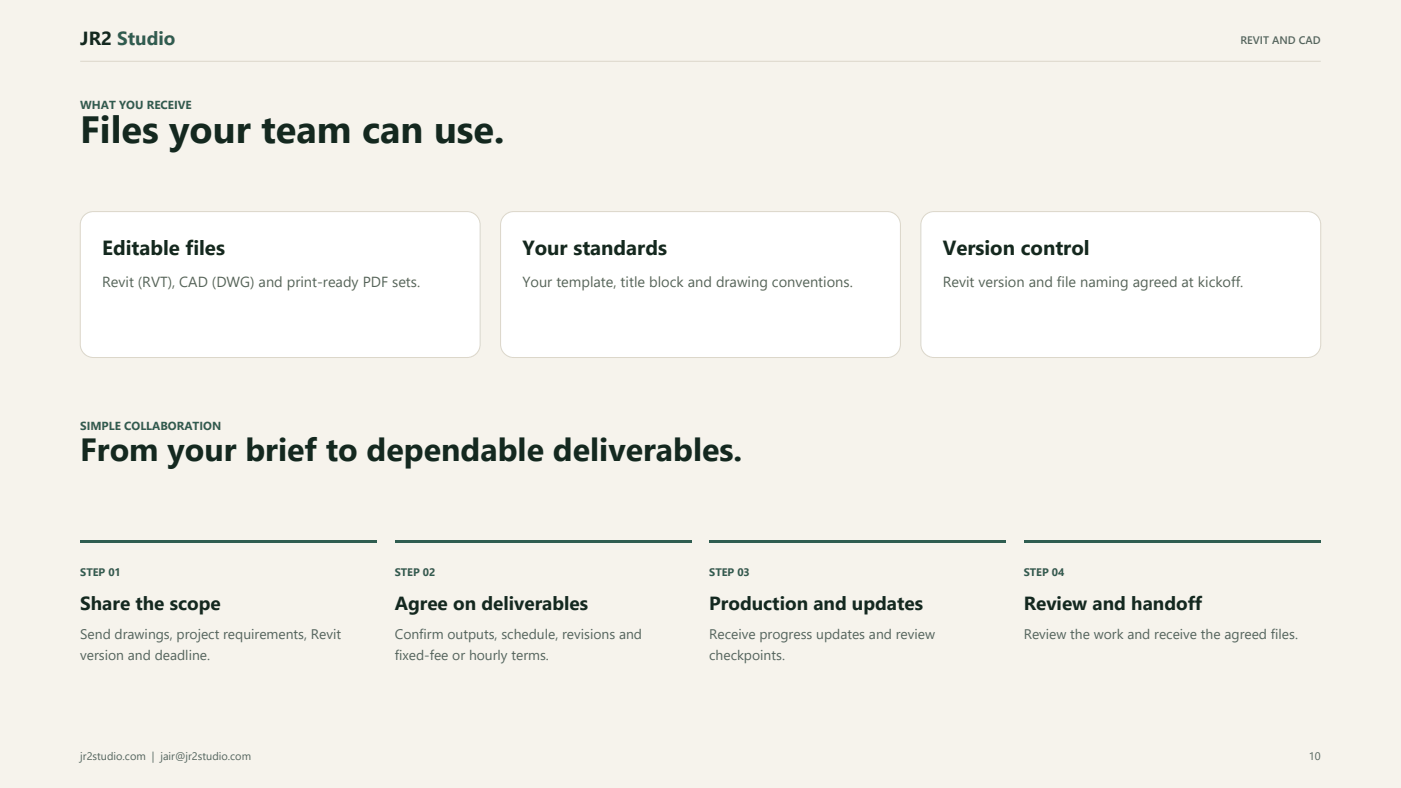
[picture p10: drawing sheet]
<svg xmlns="http://www.w3.org/2000/svg" width="677mm" height="381mm" viewBox="0 0 677 381" stroke-linecap="round" stroke-linejoin="round" font-family="sans-serif">
<defs><g id="words">
<text font-size="18.3" fill="#14281f" x="39" y="69">Files your team can use.</text>
<text font-size="15.5" fill="#14281f" x="39" y="223">From your brief to dependable deliverables.</text>
<g font-size="9.9" fill="#14281f">
<text x="49" y="123">Editable files</text>
<text x="253" y="123">Your standards</text>
<text x="456" y="123">Version control</text>
</g>
<g font-size="9.2" fill="#14281f">
<text x="39" y="22">JR2 Studio</text>
<text x="39" y="295">Share the scope</text>
<text x="191" y="295">Agree on deliverables</text>
<text x="343" y="295">Production and updates</text>
<text x="495" y="295">Review and handoff</text>
</g>
<g font-size="7.1" fill="#55645c">
<text x="49" y="139">Revit (RVT), CAD (DWG) and print-ready PDF sets.</text>
<text x="253" y="139">Your template, title block and drawing conventions.</text>
<text x="456" y="139">Revit version and file naming agreed at kickoff.</text>
</g>
<g font-size="6.7" fill="#55645c">
<text x="39" y="309">Send drawings, project requirements, Revit</text>
<text x="191" y="309">Confirm outputs, schedule, revisions and</text>
<text x="343" y="309">Receive progress updates and review</text>
<text x="495" y="309">Review the work and receive the agreed files.</text>
<text x="39" y="319">version and deadline.</text>
<text x="191" y="319">fixed-fee or hourly terms.</text>
<text x="343" y="319">checkpoints.</text>
</g>
<g font-size="5.6" fill="#2f5d50">
<text x="39" y="53">WHAT YOU RECEIVE</text>
<text x="39" y="208">SIMPLE COLLABORATION</text>
</g>
<g font-size="5.3" fill="#55645c">
<text x="600" y="21">REVIT AND CAD</text>
<text x="39" y="368">jr2studio.com | jair@jr2studio.com</text>
<text x="633" y="368">10</text>
</g>
<g font-size="5.3" fill="#2f5d50">
<text x="39" y="279">STEP 01</text>
<text x="191" y="279">STEP 02</text>
<text x="343" y="279">STEP 03</text>
<text x="495" y="279">STEP 04</text>
</g>
</g></defs>
<path d="M0 0h677v381h-677z" fill-rule="evenodd" fill="#f6f3ec"/>
<path d="M39 30h600" fill="none" stroke="#dcd7ca" stroke-width=".48"/>
<g fill="#fff" stroke="#dcd7ca" stroke-width=".49">
<path d="M41 104l2-1 2-1h181a6 6 0 0 1 6 7v58a6 6 0 0 1-6 6h-181a6 6 0 0 1-6-6v-58v-2z" fill-rule="evenodd"/>
<path d="M244 104l2-1 2-1h181a6 6 0 0 1 6 7v58a6 6 0 0 1-6 6h-181a6 6 0 0 1-6-6v-58v-2z" fill-rule="evenodd"/>
<path d="M447 104l3-1 2-1h180a6 6 0 0 1 7 7v58a6 6 0 0 1-7 6h-180a6 6 0 0 1-7-6v-58l1-2z" fill-rule="evenodd"/>
</g>
<g fill="#2f5d50">
<path d="M39 261h143v1h-143z" fill-rule="evenodd"/>
<path d="M191 261h143v1h-143z" fill-rule="evenodd"/>
<path d="M343 261h143v1h-143z" fill-rule="evenodd"/>
<path d="M495 261h144v1h-144z" fill-rule="evenodd"/>
</g>
<use href="#words"/>
</svg>
